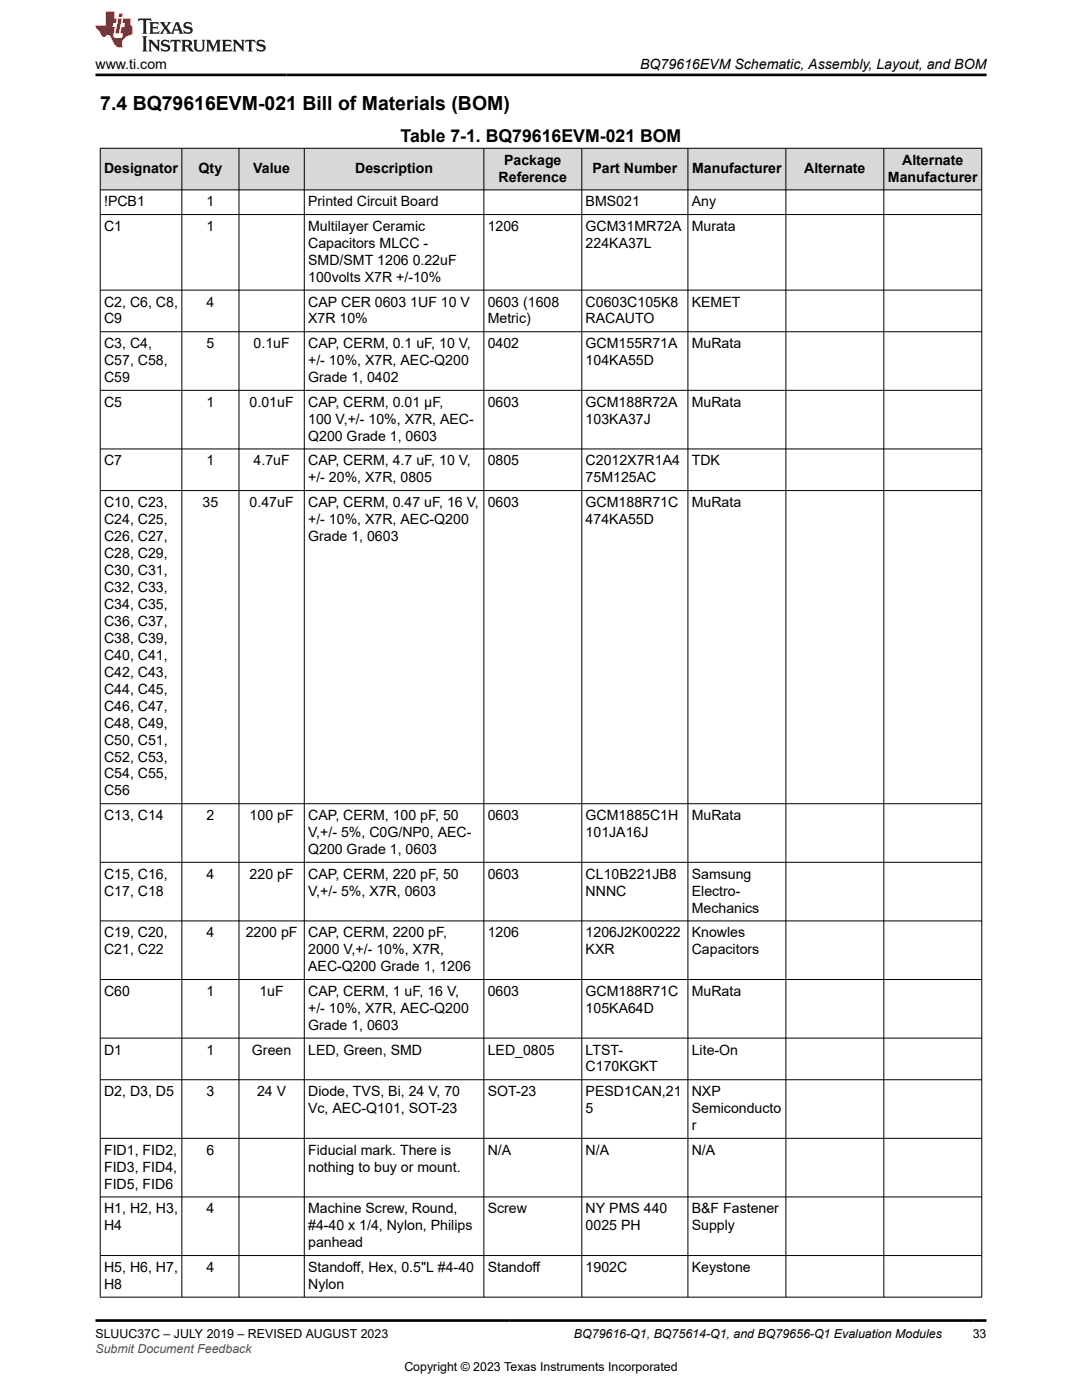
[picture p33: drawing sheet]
<svg xmlns="http://www.w3.org/2000/svg" width="216mm" height="279mm" viewBox="0 0 216 279" stroke-linecap="round" stroke-linejoin="round" font-family="sans-serif">
<defs><g id="words">
<text font-size="3.9" x="20" y="22">7.4 BQ79616EVM-021 Bill of Materials (BOM)</text>
<text font-size="3.5" x="79.9" y="28.4">Table 7-1. BQ79616EVM-021 BOM</text>
<g font-size="2.8">
<text x="19" y="13.8">www.ti.com</text>
<text x="127.7" y="13.8">BQ79616EVM Schematic, Assembly, Layout, and BOM</text>
<text x="20.8" y="34.6">Designator</text>
<text x="39.6" y="34.6">Qty</text>
<text x="50.5" y="34.6">Value</text>
<text x="70.9" y="34.6">Description</text>
<text x="100.6" y="32.9">Package</text>
<text x="118.2" y="34.6">Part Number</text>
<text x="138.1" y="34.6">Manufacturer</text>
<text x="160.5" y="34.6">Alternate</text>
<text x="180" y="32.9">Alternate</text>
<text x="20.8" y="41.2">!PCB1</text>
<text x="41.2" y="41.2">1</text>
<text x="61.5" y="41.2">Printed Circuit Board</text>
<text x="99.5" y="36.2">Reference</text>
<text x="116.9" y="41.2">BMS021</text>
<text x="138" y="41.2">Any</text>
<text x="177.2" y="36.2">Manufacturer</text>
<text x="20.8" y="46.1">C1</text>
<text x="41.2" y="46.1">1</text>
<text x="61.5" y="46.1">Multilayer Ceramic</text>
<text x="97.3" y="46.1">1206</text>
<text x="116.9" y="46.1">GCM31MR72A</text>
<text x="138" y="46.1">Murata</text>
<text x="61.5" y="49.5">Capacitors MLCC -</text>
<text x="61.5" y="52.9">SMD/SMT 1206 0.22uF</text>
<text x="116.9" y="49.5">224KA37L</text>
<text x="61.5" y="56.3">100volts X7R +/-10%</text>
<text x="20.8" y="61.2">C2, C6, C8,</text>
<text x="20.8" y="64.6">C9</text>
<text x="41.2" y="61.2">4</text>
<text x="61.5" y="61.2">CAP CER 0603 1UF 10 V</text>
<text x="61.5" y="64.6">X7R 10%</text>
<text x="97.3" y="61.2">0603 (1608</text>
<text x="97.3" y="64.6">Metric)</text>
<text x="116.9" y="61.2">C0603C105K8</text>
<text x="116.9" y="64.6">RACAUTO</text>
<text x="138" y="61.2">KEMET</text>
<text x="20.8" y="69.5">C3, C4,</text>
<text x="41.2" y="69.5">5</text>
<text x="50.6" y="69.5">0.1uF</text>
<text x="61.5" y="69.5">CAP, CERM, 0.1 uF, 10 V,</text>
<text x="97.3" y="69.5">0402</text>
<text x="116.9" y="69.5">GCM155R71A</text>
<text x="138" y="69.5">MuRata</text>
<text x="20.8" y="72.9">C57, C58,</text>
<text x="20.8" y="76.3">C59</text>
<text x="61.5" y="72.9">+/- 10%, X7R, AEC-Q200</text>
<text x="61.5" y="76.3">Grade 1, 0402</text>
<text x="116.9" y="72.9">104KA55D</text>
<text x="20.8" y="81.2">C5</text>
<text x="41.2" y="81.2">1</text>
<text x="49.8" y="81.2">0.01uF</text>
<text x="61.5" y="81.2">CAP, CERM, 0.01 µF,</text>
<text x="97.3" y="81.2">0603</text>
<text x="116.9" y="81.2">GCM188R72A</text>
<text x="138" y="81.2">MuRata</text>
<text x="61.5" y="84.6">100 V,+/- 10%, X7R, AEC-</text>
<text x="61.5" y="87.9">Q200 Grade 1, 0603</text>
<text x="116.9" y="84.6">103KA37J</text>
<text x="20.8" y="92.9">C7</text>
<text x="41.2" y="92.9">1</text>
<text x="50.6" y="92.9">4.7uF</text>
<text x="61.5" y="92.9">CAP, CERM, 4.7 uF, 10 V,</text>
<text x="97.3" y="92.9">0805</text>
<text x="116.9" y="92.9">C2012X7R1A4</text>
<text x="138" y="92.9">TDK</text>
<text x="20.8" y="101.2">C10, C23,</text>
<text x="40.4" y="101.2">35</text>
<text x="49.8" y="101.2">0.47uF</text>
<text x="61.5" y="96.3">+/- 20%, X7R, 0805</text>
<text x="61.5" y="101.2">CAP, CERM, 0.47 uF, 16 V,</text>
<text x="97.3" y="101.2">0603</text>
<text x="116.9" y="96.3">75M125AC</text>
<text x="116.9" y="101.2">GCM188R71C</text>
<text x="138" y="101.2">MuRata</text>
<text x="20.8" y="104.6">C24, C25,</text>
<text x="20.8" y="108">C26, C27,</text>
<text x="61.5" y="104.6">+/- 10%, X7R, AEC-Q200</text>
<text x="61.5" y="108">Grade 1, 0603</text>
<text x="116.9" y="104.6">474KA55D</text>
<text x="20.8" y="111.3">C28, C29,</text>
<text x="20.8" y="114.7">C30, C31,</text>
<text x="20.8" y="118.1">C32, C33,</text>
<text x="20.8" y="121.5">C34, C35,</text>
<text x="20.8" y="124.9">C36, C37,</text>
<text x="20.8" y="128.3">C38, C39,</text>
<text x="20.8" y="131.7">C40, C41,</text>
<text x="20.8" y="135">C42, C43,</text>
<text x="20.8" y="138.4">C44, C45,</text>
<text x="20.8" y="141.8">C46, C47,</text>
<text x="20.8" y="145.2">C48, C49,</text>
<text x="20.8" y="148.6">C50, C51,</text>
<text x="20.8" y="152">C52, C53,</text>
<text x="20.8" y="155.4">C54, C55,</text>
<text x="20.8" y="158.8">C56</text>
<text x="20.8" y="163.7">C13, C14</text>
<text x="41.2" y="163.7">2</text>
<text x="49.8" y="163.7">100 pF</text>
<text x="61.5" y="163.7">CAP, CERM, 100 pF, 50</text>
<text x="61.5" y="167.1">V,+/- 5%, C0G/NP0, AEC-</text>
<text x="97.3" y="163.7">0603</text>
<text x="116.9" y="163.7">GCM1885C1H</text>
<text x="116.9" y="167.1">101JA16J</text>
<text x="138" y="163.7">MuRata</text>
<text x="61.5" y="170.4">Q200 Grade 1, 0603</text>
<text x="20.8" y="175.4">C15, C16,</text>
<text x="20.8" y="178.8">C17, C18</text>
<text x="41.2" y="175.4">4</text>
<text x="49.8" y="175.4">220 pF</text>
<text x="61.5" y="175.4">CAP, CERM, 220 pF, 50</text>
<text x="61.5" y="178.8">V,+/- 5%, X7R, 0603</text>
<text x="97.3" y="175.4">0603</text>
<text x="116.9" y="175.4">CL10B221JB8</text>
<text x="116.9" y="178.8">NNNC</text>
<text x="138" y="175.4">Samsung</text>
<text x="138" y="178.8">Electro-</text>
<text x="138" y="182.1">Mechanics</text>
<text x="20.8" y="187.1">C19, C20,</text>
<text x="20.8" y="190.4">C21, C22</text>
<text x="41.2" y="187.1">4</text>
<text x="49" y="187.1">2200 pF</text>
<text x="61.5" y="187.1">CAP, CERM, 2200 pF,</text>
<text x="61.5" y="190.4">2000 V,+/- 10%, X7R,</text>
<text x="97.3" y="187.1">1206</text>
<text x="116.9" y="187.1">1206J2K00222</text>
<text x="116.9" y="190.4">KXR</text>
<text x="138" y="187.1">Knowles</text>
<text x="138" y="190.4">Capacitors</text>
<text x="61.5" y="193.8">AEC-Q200 Grade 1, 1206</text>
<text x="20.8" y="198.8">C60</text>
<text x="41.2" y="198.8">1</text>
<text x="51.8" y="198.8">1uF</text>
<text x="61.5" y="198.8">CAP, CERM, 1 uF, 16 V,</text>
<text x="61.5" y="202.1">+/- 10%, X7R, AEC-Q200</text>
<text x="97.3" y="198.8">0603</text>
<text x="116.9" y="198.8">GCM188R71C</text>
<text x="116.9" y="202.1">105KA64D</text>
<text x="138" y="198.8">MuRata</text>
<text x="61.5" y="205.5">Grade 1, 0603</text>
<text x="20.8" y="210.5">D1</text>
<text x="41.2" y="210.5">1</text>
<text x="50.3" y="210.5">Green</text>
<text x="61.5" y="210.5">LED, Green, SMD</text>
<text x="97.3" y="210.5">LED_0805</text>
<text x="116.9" y="210.5">LTST-</text>
<text x="116.9" y="213.8">C170KGKT</text>
<text x="138" y="210.5">Lite-On</text>
<text x="20.8" y="218.8">D2, D3, D5</text>
<text x="41.2" y="218.8">3</text>
<text x="51.3" y="218.8">24 V</text>
<text x="61.5" y="218.8">Diode, TVS, Bi, 24 V, 70</text>
<text x="97.3" y="218.8">SOT-23</text>
<text x="116.9" y="218.8">PESD1CAN,21</text>
<text x="138" y="218.8">NXP</text>
<text x="61.5" y="222.1">Vc, AEC-Q101, SOT-23</text>
<text x="116.9" y="222.1">5</text>
<text x="138" y="222.1">Semiconducto</text>
<text x="138" y="225.5">r</text>
<text x="20.8" y="230.5">FID1, FID2,</text>
<text x="20.8" y="233.8">FID3, FID4,</text>
<text x="41.2" y="230.5">6</text>
<text x="61.5" y="230.5">Fiducial mark. There is</text>
<text x="61.5" y="233.8">nothing to buy or mount.</text>
<text x="97.3" y="230.5">N/A</text>
<text x="116.9" y="230.5">N/A</text>
<text x="138" y="230.5">N/A</text>
<text x="20.8" y="237.2">FID5, FID6</text>
<text x="20.8" y="242.1">H1, H2, H3,</text>
<text x="20.8" y="245.5">H4</text>
<text x="41.2" y="242.1">4</text>
<text x="61.5" y="242.1">Machine Screw, Round,</text>
<text x="61.5" y="245.5">#4-40 x 1/4, Nylon, Philips</text>
<text x="97.3" y="242.1">Screw</text>
<text x="116.9" y="242.1">NY PMS 440</text>
<text x="116.9" y="245.5">0025 PH</text>
<text x="138" y="242.1">B&amp;F Fastener</text>
<text x="138" y="245.5">Supply</text>
<text x="61.5" y="248.9">panhead</text>
<text x="20.8" y="253.8">H5, H6, H7,</text>
<text x="20.8" y="257.2">H8</text>
<text x="41.2" y="253.8">4</text>
<text x="61.5" y="253.8">Standoff, Hex, 0.5&quot;L #4-40</text>
<text x="61.5" y="257.2">Nylon</text>
<text x="97.3" y="253.8">Standoff</text>
<text x="116.9" y="253.8">1902C</text>
<text x="138" y="253.8">Keystone</text>
</g>
<g font-size="2.5">
<text x="19" y="267.1">SLUUC37C – JULY 2019 – REVISED AUGUST 2023</text>
<text x="114.5" y="267.1">BQ79616-Q1, BQ75614-Q1, and BQ79656-Q1 Evaluation Modules</text>
<text x="194.1" y="267.1">33</text>
<text x="80.7" y="273.5">Copyright © 2023 Texas Instruments Incorporated</text>
</g>
<text font-size="2.5" fill="#00f" x="19" y="270">Submit Document Feedback</text>
</g></defs>
<g fill="#d8d8d8">
<path d="M20 29.6h175.9v8.3h-175.9z" fill-rule="evenodd"/>
<path d="M20.1 29.7h16.1v8.1h-16.1z" fill-rule="evenodd"/>
<path d="M36.3 29.7h11.3v8.1h-11.3z" fill-rule="evenodd"/>
<path d="M47.7 29.7h13v8.1h-13z" fill-rule="evenodd"/>
<path d="M60.8 29.7h35.7v8.1h-35.7z" fill-rule="evenodd"/>
<path d="M96.6 29.7h19.4v8.1h-19.4z" fill-rule="evenodd"/>
<path d="M116.2 29.7h21v8.1h-21z" fill-rule="evenodd"/>
<path d="M137.3 29.7h19.4v8.1h-19.4z" fill-rule="evenodd"/>
<path d="M156.9 29.7h19.4v8.1h-19.4z" fill-rule="evenodd"/>
<path d="M176.4 29.7h19.4v8.1h-19.4z" fill-rule="evenodd"/>
</g>
<g fill="none" stroke="#000" stroke-width=".2">
<path d="M19.9 29.6h176.1M19.9 37.9h176.1M20 29.5v229.4M36.3 29.5v229.4M47.7 29.5v229.4M60.7 29.5v229.4M96.5 29.5v229.4M116.1 29.5v229.4M137.3 29.5v229.4M156.8 29.5v229.4M176.4 29.5v229.4M195.9 29.5v229.4"/>
<path d="M19.9 42.8h176.1M19.9 57.9h176.1M19.9 66.2h176.1M19.9 77.9h176.1M19.9 89.6h176.1M19.9 97.9h176.1M19.9 160.4h176.1M19.9 172.1h176.1M19.9 183.8h176.1M19.9 195.5h176.1M19.9 207.2h176.1M19.9 215.5h176.1"/>
<path d="M19.9 227.2h176.1M19.9 238.9h176.1M19.9 250.6h176.1M19.9 258.9h176.1"/>
</g>
<path d="M27.7 3.7l-.2 .6 .5-.3h.6v.2v2.2l-.2 .3h1l-.2-.3v-2.2v-.2h.5l.5 .3-.1-.6zM29.8 4.4l.2 .4v1.6l-.2 .3h1.9l.1-.6a1.08 1.08 0 0 1-1.3 .2v-.6h.6l.4 .1v-.6l-.4 .2h-.6v-.6l.2-.1a1 1 0 0 1 1 .3l-.1-.6zM31.8 4.4l1 1.2-1 1.1h.9l-.2-.2 .4-.7 .5 .7-.2 .2h1.6l-.2-.2 .1-.4h1l.1 .4-.1 .2h.9l-.2-.3-.8-2h-.5l-1 2.2-.8-1.1 .9-1.1h-.8l.2 .2-.5 .7-.3-.7 .1-.2zM35.2 4.8l.4 1h-.8zM36.8 4.6a.65 .65 0 0 0-.2 .7 .65 .65 0 0 0 .6 .4l.7 .2 .1 .2a.79 .79 0 0 1-.7 .4 .79 .79 0 0 1-.7-.5l.1 .7 .2-.1a.93 .93 0 0 0 1.1 .1 .93 .93 0 0 0 .4-.9 1.46 1.46 0 0 0-1.2-.6l-.1-.4a1.09 1.09 0 0 1 1.2 .2l-.2-.6-.1 .1-.6-.1zM28.4 7.2l.2 .4v2.3l-.2 .4h1l-.2-.4v-2.3l.2-.4zM29.6 7.9l.2 .4v1.6l-.2 .4h.8l-.3-.4v-1.4l1.7 1.8v-2l.2-.4h-.8l.2 .3 .1 1.1-1.2-1.4zM32.3 8.1a.65 .65 0 0 0-.2 .7 .65 .65 0 0 0 .7 .4l.6 .2 .1 .3a.79 .79 0 0 1-.7 .3 .79 .79 0 0 1-.7-.5l.1 .8 .2-.1a.93 .93 0 0 0 1.1 0 .93 .93 0 0 0 .4-.9 1.46 1.46 0 0 0-1.2-.6l-.1-.4a1.09 1.09 0 0 1 1.2 .2l-.2-.6-.1 .1-.6-.1zM34.1 7.9l-.1 .7a.63 .63 0 0 1 .7-.4l.1 1.7-.3 .4h1l-.2-.4v-1.7a.66 .66 0 0 1 .8 .4l-.1-.7zM36.2 7.9l.2 .4v1.6l-.2 .4h.9l-.2-.2v-.8l.5 .1 .1 .1a.79 .79 0 0 0 1.2 .7l-1-1a.61 .61 0 0 0 .6-.6 .61 .61 0 0 0-.5-.6zM36.9 8.3l.2-.1a.47 .47 0 0 1 .5 .1 .47 .47 0 0 1 .1 .5l-.2 .2h-.6zM38.5 7.9l.2 .3a2.27 2.27 0 0 0 .4 1.9 1.04 1.04 0 0 0 1.7-.6v-1.3l.2-.3h-.8l.2 .4v1.2a.6 .6 0 0 1-.6 .5 .6 .6 0 0 1-.6-.5v-1.2l.3-.4zM41.1 7.9l.2 .4v1.6l-.2 .4h.7l-.2-.4v-1.5l.9 1.9 .8-1.9v1.5l-.2 .4h1l-.3-.4v-1.6l.3-.4h-.8l-.7 1.6-.7-1.6zM44.3 7.9l.2 .4v1.6l-.2 .4h1.9l.1-.6a1.09 1.09 0 0 1-1.3 .1v-.6h.6l.4 .2v-.7l-.4 .2h-.6v-.5l.2-.2a1.01 1.01 0 0 1 1 .3l-.1-.6zM46.4 7.9l.3 .4v1.6l-.3 .4h.8l-.2-.4v-1.4l1.6 1.8v-2l.2-.4h-.7l.2 .3v1.1l-1.2-1.4zM49 7.9l-.1 .7a.63 .63 0 0 1 .8-.4v1.7l-.3 .4h1l-.2-.4v-1.7a.66 .66 0 0 1 .8 .4l-.1-.7zM51.4 8.1a.65 .65 0 0 0-.2 .7 .65 .65 0 0 0 .6 .4l.6 .2 .2 .3a.79 .79 0 0 1-.8 .3 .79 .79 0 0 1-.6-.5l.1 .8 .2-.1a.93 .93 0 0 0 1 0 .93 .93 0 0 0 .5-.9 1.46 1.46 0 0 0-1.3-.6l-.1-.4a1.09 1.09 0 0 1 1.3 .2l-.2-.6-.2 .1-.5-.1z" fill="#231f20"/>
<path d="M21.1 2.3v2.8h-2.1l.1 .4 .9 .9a.95 .95 0 0 0 .9 .9 .59 .59 0 0 1 .6-.3 .59 .59 0 0 1 .5 .3l.4 .8a1.59 1.59 0 0 0 2.1 1.3 1.61 1.61 0 0 1 1-2.2l1-.4-.1-1.4a1.59 1.59 0 0 1-.4-1.7h-1.4l-.2 .9h.5l-.1 .8h-.5l-.2 1v.3h.4l-.2 .9h-.6a.73 .73 0 0 1-1.1-.6l.3-1.6h-.5l.2-.8h.5l.2-.9h-.5v-1.4zM23.6 3.7l-.6 3h.7l.6-3zM23.8 2.7l-.1 .7h.7l.1-.7z" fill="#ed1c24"/>
<path d="M19 15h177.8M19 263.5h177.8" fill="none" stroke="#000" stroke-width=".53"/>
<use href="#words"/>
</svg>
